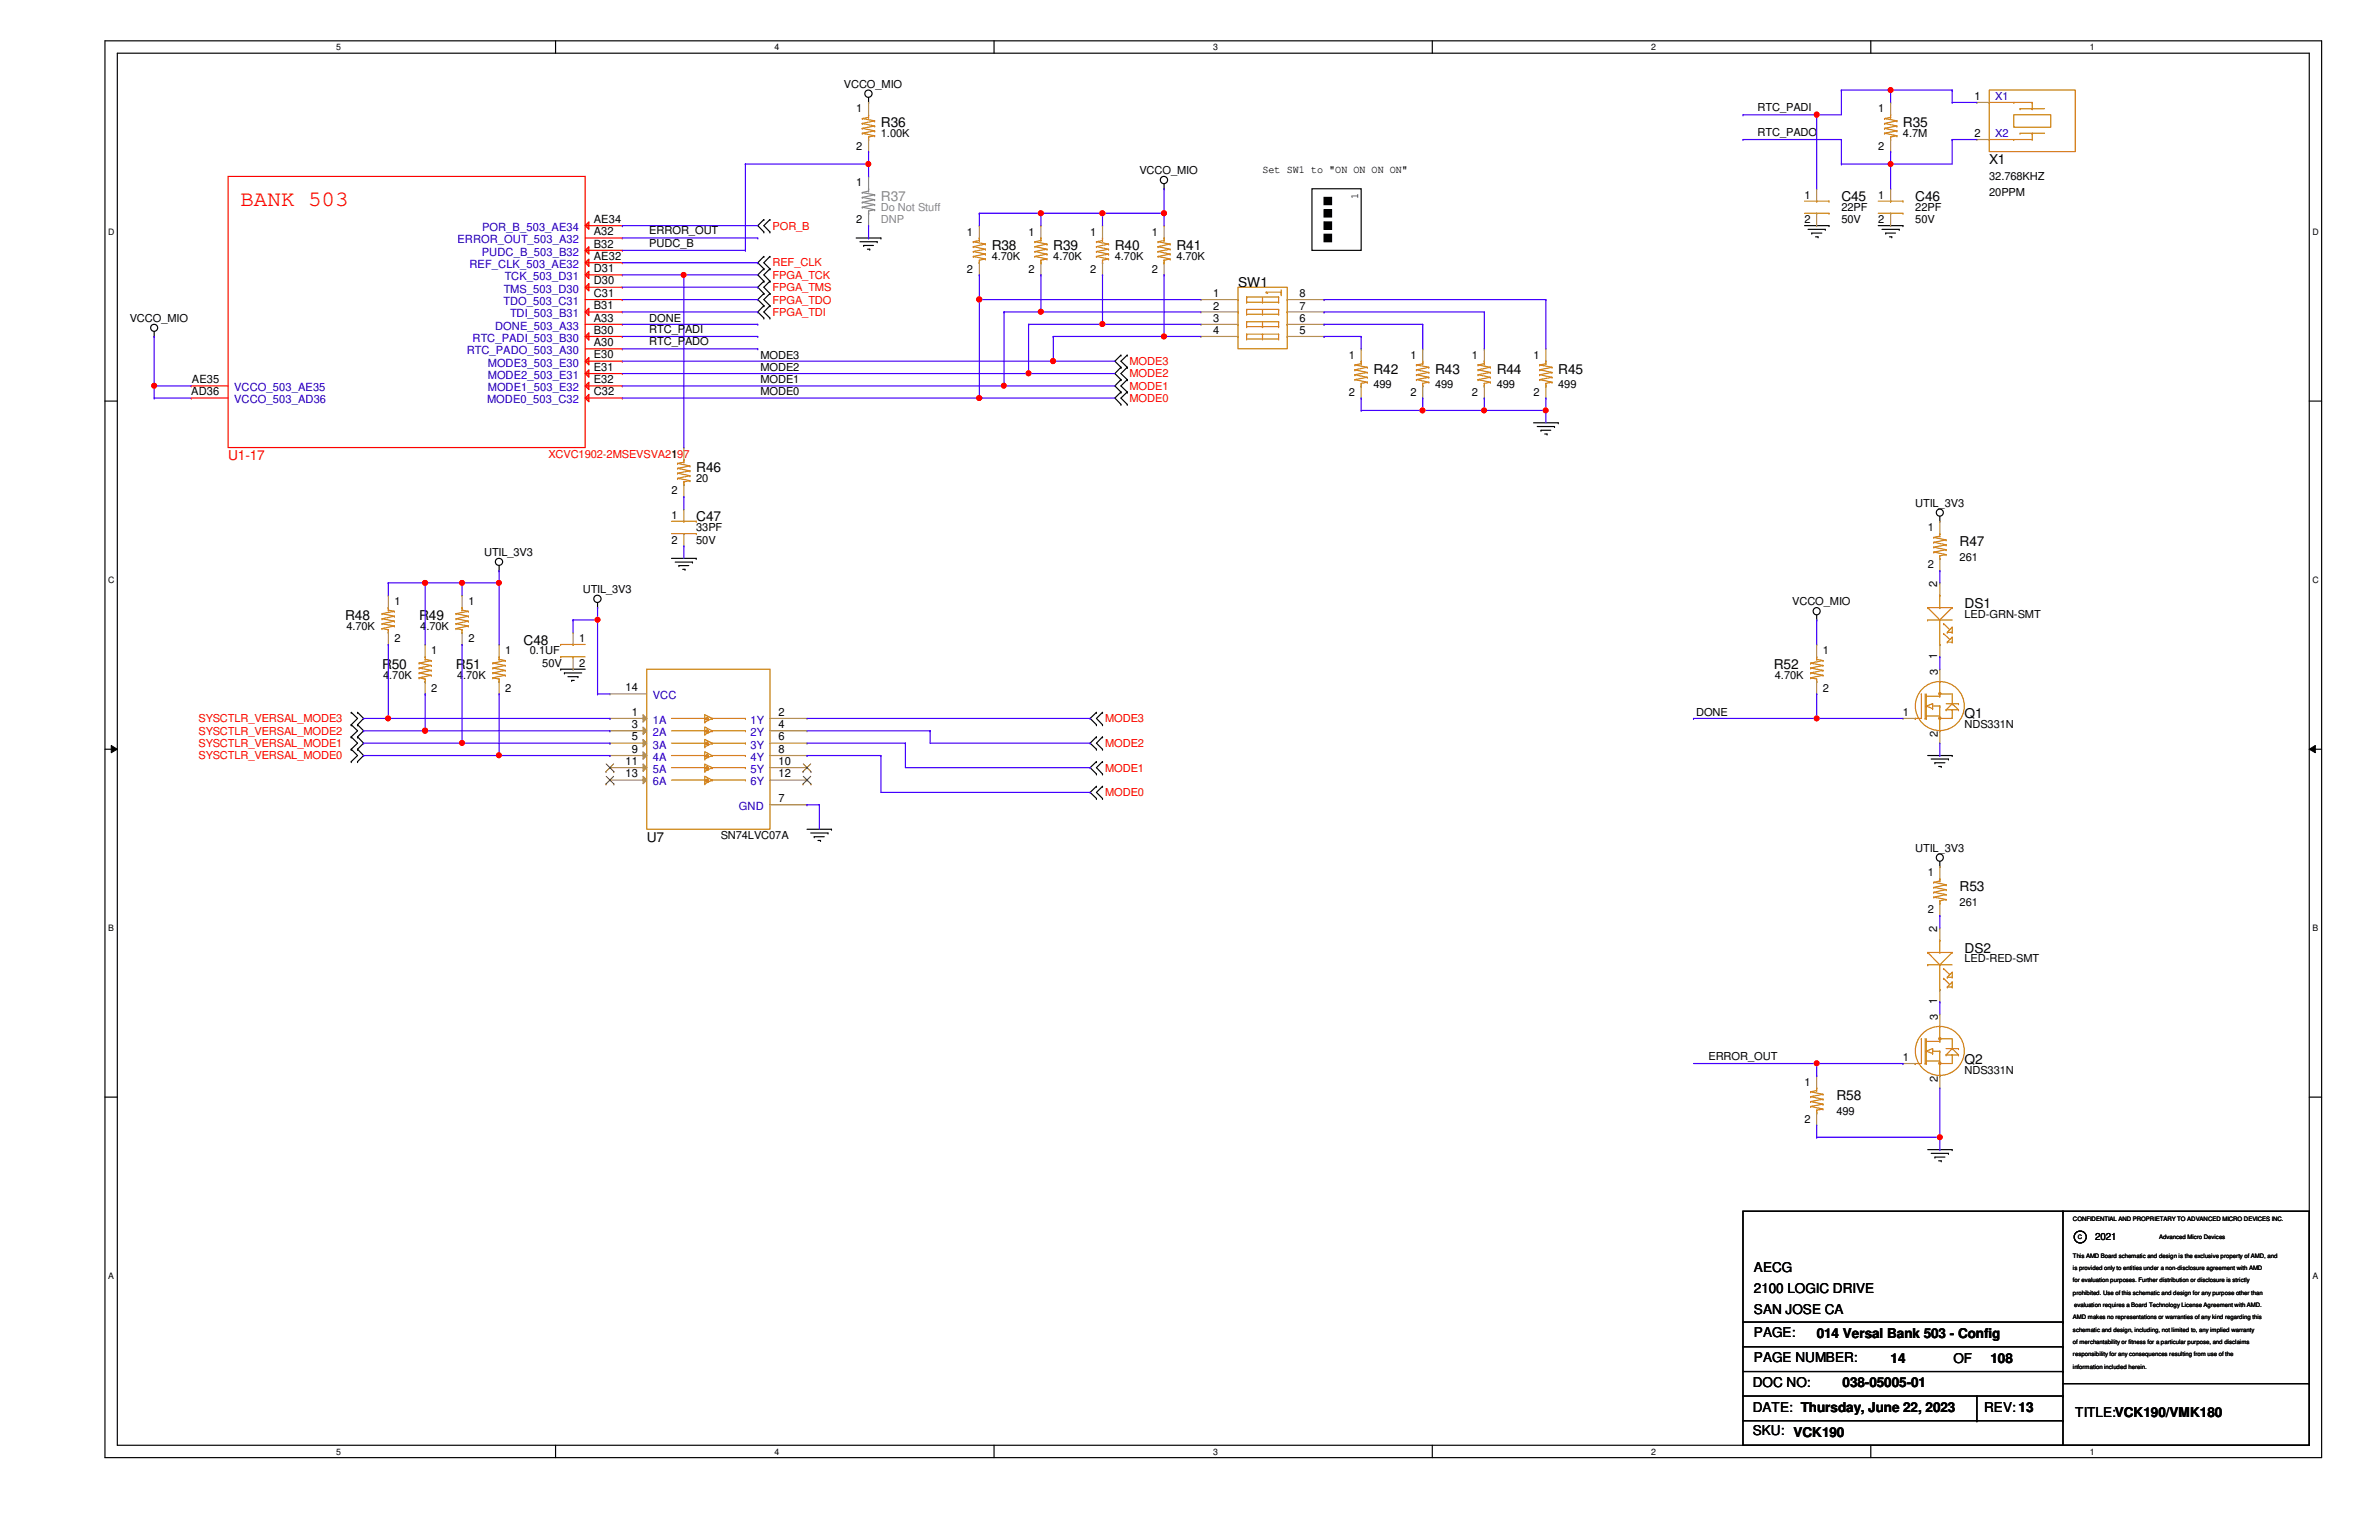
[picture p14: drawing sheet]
<svg xmlns="http://www.w3.org/2000/svg" width="432mm" height="279mm" viewBox="0 0 432 279" stroke-linecap="round" stroke-linejoin="round" font-family="sans-serif">
<defs><g id="words">
<text font-size="4" fill="#f00" x="43.6" y="37.5">BANK 503</text>
<g font-size="2.5">
<text x="159.9" y="23.1">R36</text>
<text x="345.4" y="23.1">R35</text>
<text x="361.1" y="29.8">X1</text>
<text x="334.2" y="36.5">C45</text>
<text x="347.6" y="36.5">C46</text>
<text x="180" y="45.4">R38</text>
<text x="191.2" y="45.4">R39</text>
<text x="202.4" y="45.4">R40</text>
<text x="213.5" y="45.4">R41</text>
<text x="224.7" y="52.1">SW1</text>
<text x="249.3" y="67.8">R42</text>
<text x="260.5" y="67.8">R43</text>
<text x="271.7" y="67.8">R44</text>
<text x="282.8" y="67.8">R45</text>
<text x="126.4" y="85.6">R46</text>
<text x="126.4" y="94.6">C47</text>
<text x="355.7" y="99.1">R47</text>
<text x="62.7" y="112.5">R48</text>
<text x="76.1" y="112.5">R49</text>
<text x="356.6" y="110.2">DS1</text>
<text x="95" y="117">C48</text>
<text x="69.3" y="121.4">R50</text>
<text x="82.8" y="121.4">R51</text>
<text x="321.9" y="121.4">R52</text>
<text x="356.6" y="130.3">Q1</text>
<text x="117.4" y="152.7">U7</text>
<text x="355.7" y="161.7">R53</text>
<text x="356.6" y="172.8">DS2</text>
<text x="356.6" y="193">Q2</text>
<text x="333.3" y="199.6">R58</text>
<text x="318.3" y="230.7">AECG</text>
<text x="318.3" y="234.5">2100 LOGIC DRIVE</text>
<text x="318.3" y="238.3">SAN JOSE CA</text>
<text x="318.3" y="242.6">PAGE:</text>
<text x="329.7" y="242.8">014 Versal Bank 503 - Config</text>
<text x="318.1" y="251.7">DOC NO:</text>
<text x="318.3" y="247.1">PAGE NUMBER:</text>
<text x="334.4" y="251.7">038-05005-01</text>
<text x="343.2" y="247.3">14</text>
<text x="354.5" y="247.3">OF</text>
<text x="361.3" y="247.3">108</text>
<text x="318.1" y="256.2">DATE: Thursday, June 22, 2023</text>
<text x="360.1" y="256.2">REV: 13</text>
<text x="376.7" y="257.1">TITLE:VCK190/VMK180</text>
<text x="318.1" y="260.4">SKU: VCK190</text>
</g>
<text font-size="2.5" fill="#878787" x="159.9" y="36.5">R37</text>
<text font-size="2.5" fill="#f00" x="41.4" y="83.4">U1-17</text>
<g font-size="2">
<text x="153.2" y="16">VCCO_MIO</text>
<text x="155.4" y="20.4">1</text>
<text x="319" y="20.2">RTC_PADI</text>
<text x="340.9" y="20.4">1</text>
<text x="358.4" y="18.1">1</text>
<text x="155.4" y="27.1">2</text>
<text x="159.9" y="24.9">1.00K</text>
<text x="319" y="24.6">RTC_PADO</text>
<text x="340.9" y="27.1">2</text>
<text x="345.4" y="24.9">4.7M</text>
<text x="358.4" y="24.8">2</text>
<text x="155.4" y="33.8">1</text>
<text x="206.8" y="31.6">VCCO_MIO</text>
<text x="229.2" y="31.3">Set SW1 to &quot;ON ON ON ON&quot;</text>
<text x="361.1" y="32.7">32.768KHZ</text>
<text x="361.1" y="35.6">20PPM</text>
<text x="107.8" y="40.4">AE34</text>
<text x="155.4" y="40.5">2</text>
<text x="246.5" y="36" transform="rotate(-90 246.5 36)">1</text>
<text x="327.5" y="36.1">1</text>
<text x="327.5" y="40.5">2</text>
<text x="334.2" y="38.3">22PF</text>
<text x="334.2" y="40.5">50V</text>
<text x="340.9" y="36.1">1</text>
<text x="340.9" y="40.5">2</text>
<text x="347.6" y="38.3">22PF</text>
<text x="347.6" y="40.5">50V</text>
<text x="107.8" y="42.7">A32</text>
<text x="107.8" y="44.9">B32</text>
<text x="107.8" y="47.2">AE32</text>
<text x="117.9" y="42.5">ERROR_OUT</text>
<text x="117.9" y="44.7">PUDC_B</text>
<text x="175.5" y="42.8">1</text>
<text x="180" y="47.2">4.70K</text>
<text x="186.7" y="42.8">1</text>
<text x="191.2" y="47.2">4.70K</text>
<text x="197.9" y="42.8">1</text>
<text x="202.4" y="47.2">4.70K</text>
<text x="209" y="42.8">1</text>
<text x="213.5" y="47.2">4.70K</text>
<text x="107.8" y="49.4">D31</text>
<text x="107.8" y="51.6">D30</text>
<text x="107.8" y="53.8">C31</text>
<text x="175.5" y="49.5">2</text>
<text x="186.7" y="49.5">2</text>
<text x="197.9" y="49.5">2</text>
<text x="209" y="49.5">2</text>
<text x="220.2" y="53.9">1</text>
<text x="235.9" y="53.9">8</text>
<text x="23.5" y="58.4">VCCO_MIO</text>
<text x="107.8" y="56.1">B31</text>
<text x="107.8" y="58.3">A33</text>
<text x="117.9" y="58.4">DONE</text>
<text x="220.2" y="56.2">2</text>
<text x="220.2" y="58.4">3</text>
<text x="235.9" y="58.4">6</text>
<text x="235.9" y="56.2">7</text>
<text x="107.8" y="60.5">B30</text>
<text x="107.8" y="62.8">A30</text>
<text x="107.8" y="65">E30</text>
<text x="117.9" y="60.4">RTC_PADI</text>
<text x="117.9" y="62.6">RTC_PADO</text>
<text x="138" y="65.1">MODE3</text>
<text x="220.2" y="60.7">4</text>
<text x="235.9" y="60.7">5</text>
<text x="244.8" y="65.1">1</text>
<text x="256" y="65.1">1</text>
<text x="267.2" y="65.1">1</text>
<text x="278.3" y="65.1">1</text>
<text x="34.7" y="71.7">AD36</text>
<text x="34.8" y="69.5">AE35</text>
<text x="107.8" y="67.3">E31</text>
<text x="107.8" y="69.5">E32</text>
<text x="107.8" y="71.7">C32</text>
<text x="138" y="71.8">MODE0</text>
<text x="138" y="69.6">MODE1</text>
<text x="138" y="67.3">MODE2</text>
<text x="244.8" y="71.8">2</text>
<text x="249.3" y="70.5">499</text>
<text x="256" y="71.8">2</text>
<text x="260.5" y="70.5">499</text>
<text x="267.2" y="71.8">2</text>
<text x="271.7" y="70.5">499</text>
<text x="278.3" y="71.8">2</text>
<text x="282.8" y="70.5">499</text>
<text x="121.9" y="83">1</text>
<text x="121.9" y="89.7">2</text>
<text x="126.4" y="87.5">20</text>
<text x="121.9" y="94.2">1</text>
<text x="347.6" y="91.9">UTIL_3V3</text>
<text x="87.9" y="100.9">UTIL_3V3</text>
<text x="121.9" y="98.6">2</text>
<text x="126.4" y="96.4">33PF</text>
<text x="126.4" y="98.6">50V</text>
<text x="349.9" y="96.4">1</text>
<text x="355.7" y="101.8">261</text>
<text x="105.8" y="107.6">UTIL_3V3</text>
<text x="349.9" y="103.1">2</text>
<text x="351.6" y="106.4" transform="rotate(-90 351.6 106.4)">2</text>
<text x="71.6" y="109.8">1</text>
<text x="85" y="109.8">1</text>
<text x="325.3" y="109.8">VCCO_MIO</text>
<text x="356.6" y="112.1">LED-GRN-SMT</text>
<text x="62.9" y="114.3">4.70K</text>
<text x="71.6" y="116.5">2</text>
<text x="76.3" y="114.3">4.70K</text>
<text x="78.3" y="118.7">1</text>
<text x="85" y="116.5">2</text>
<text x="91.7" y="118.7">1</text>
<text x="96.2" y="118.7">0.1UF</text>
<text x="105.1" y="116.5">1</text>
<text x="330.9" y="118.7">1</text>
<text x="351.6" y="119.6" transform="rotate(-90 351.6 119.6)">1</text>
<text x="69.6" y="123.2">4.70K</text>
<text x="78.3" y="125.5">2</text>
<text x="83" y="123.2">4.70K</text>
<text x="91.7" y="125.5">2</text>
<text x="98.4" y="121">50V</text>
<text x="105.1" y="121">2</text>
<text x="113.5" y="125.4">14</text>
<text x="322.2" y="123.2">4.70K</text>
<text x="330.9" y="125.5">2</text>
<text x="351.7" y="122.5" transform="rotate(-90 351.7 122.5)">3</text>
<text x="114.7" y="129.8">1</text>
<text x="141.3" y="129.8">2</text>
<text x="307.8" y="129.9">DONE</text>
<text x="345.4" y="129.9">1</text>
<text x="114.7" y="132.1">3</text>
<text x="114.7" y="134.3">5</text>
<text x="114.7" y="136.6">9</text>
<text x="141.3" y="132.1">4</text>
<text x="141.3" y="134.3">6</text>
<text x="141.3" y="136.6">8</text>
<text x="351.7" y="133.7" transform="rotate(-90 351.7 133.7)">2</text>
<text x="356.6" y="132.2">NDS331N</text>
<text x="113.5" y="138.8">11</text>
<text x="113.5" y="141">13</text>
<text x="141.3" y="138.8">10</text>
<text x="141.3" y="141">12</text>
<text x="141.3" y="145.5">7</text>
<text x="130.8" y="152.3">SN74LVC07A</text>
<text x="347.6" y="154.5">UTIL_3V3</text>
<text x="349.9" y="159">1</text>
<text x="349.9" y="165.7">2</text>
<text x="355.7" y="164.4">261</text>
<text x="351.6" y="169" transform="rotate(-90 351.6 169)">2</text>
<text x="356.6" y="174.6">LED-RED-SMT</text>
<text x="351.6" y="182.2" transform="rotate(-90 351.6 182.2)">1</text>
<text x="351.7" y="185.1" transform="rotate(-90 351.7 185.1)">3</text>
<text x="310.1" y="192.3">ERROR_OUT</text>
<text x="327.5" y="197">1</text>
<text x="345.4" y="192.5">1</text>
<text x="351.7" y="196.3" transform="rotate(-90 351.7 196.3)">2</text>
<text x="356.6" y="194.8">NDS331N</text>
<text x="327.5" y="203.7">2</text>
<text x="333.3" y="202.4">499</text>
</g>
<g font-size="2" fill="#00c">
<text x="362.2" y="18.2">X1</text>
<text x="362.2" y="24.9">X2</text>
<text x="87.5" y="41.9">POR_B_503_AE34</text>
<text x="83" y="44.2">ERROR_OUT_503_A32</text>
<text x="87.5" y="46.4">PUDC_B_503_B32</text>
<text x="85.2" y="48.6">REF_CLK_503_AE32</text>
<text x="91.4" y="53.1">TMS_503_D30</text>
<text x="91.6" y="50.8">TCK_503_D31</text>
<text x="89.9" y="59.8">DONE_503_A33</text>
<text x="91.4" y="55.3">TDO_503_C31</text>
<text x="92.6" y="57.6">TDI_503_B31</text>
<text x="84.7" y="64.3">RTC_PADO_503_A30</text>
<text x="85.8" y="62">RTC_PADI_503_B30</text>
<text x="42.5" y="71">VCCO_503_AE35</text>
<text x="88.6" y="66.5">MODE3_503_E30</text>
<text x="88.6" y="68.7">MODE2_503_E31</text>
<text x="88.6" y="71">MODE1_503_E32</text>
<text x="42.5" y="73.2">VCCO_503_AD36</text>
<text x="88.4" y="73.2">MODE0_503_C32</text>
<text x="118.5" y="131.3">1A</text>
<text x="118.5" y="126.9">VCC</text>
<text x="136.2" y="131.3">1Y</text>
<text x="118.5" y="133.6">2A</text>
<text x="118.5" y="135.8">3A</text>
<text x="136.2" y="133.6">2Y</text>
<text x="136.2" y="135.8">3Y</text>
<text x="118.5" y="138">4A</text>
<text x="118.5" y="140.2">5A</text>
<text x="118.5" y="142.5">6A</text>
<text x="136.2" y="138">4Y</text>
<text x="136.2" y="140.2">5Y</text>
<text x="136.2" y="142.5">6Y</text>
<text x="134.1" y="147">GND</text>
</g>
<g font-size="2" fill="#f00">
<text x="140.2" y="41.7">POR_B</text>
<text x="140.2" y="52.8">FPGA_TMS</text>
<text x="140.2" y="50.6">FPGA_TCK</text>
<text x="140.2" y="48.3">REF_CLK</text>
<text x="140.2" y="57.3">FPGA_TDI</text>
<text x="140.2" y="55.1">FPGA_TDO</text>
<text x="205" y="70.7">MODE1</text>
<text x="205" y="68.5">MODE2</text>
<text x="205" y="66.3">MODE3</text>
<text x="205" y="72.9">MODE0</text>
<text x="99.5" y="83">XCVC1902-2MSEVSVA2197</text>
<text x="36" y="131.1">SYSCTLR_VERSAL_MODE3</text>
<text x="200.6" y="131.1">MODE3</text>
<text x="36" y="133.3">SYSCTLR_VERSAL_MODE2</text>
<text x="36" y="135.5">SYSCTLR_VERSAL_MODE1</text>
<text x="36" y="137.8">SYSCTLR_VERSAL_MODE0</text>
<text x="200.6" y="135.5">MODE2</text>
<text x="200.6" y="140">MODE1</text>
<text x="200.6" y="144.5">MODE0</text>
</g>
<g font-size="2" fill="#878787">
<text x="159.9" y="38.3">Do Not Stuff</text>
<text x="159.9" y="40.5">DNP</text>
</g>
<text font-size="1.8" x="380.3" y="225">2021</text>
<g font-size="1.6">
<text x="61" y="9.1">5</text>
<text x="140.6" y="9.1">4</text>
<text x="220.2" y="9.1">3</text>
<text x="299.7" y="9.1">2</text>
<text x="379.3" y="9.1">1</text>
<text x="19.6" y="42.6">D</text>
<text x="419.7" y="42.6">D</text>
<text x="19.6" y="105.7">C</text>
<text x="419.7" y="105.7">C</text>
<text x="19.6" y="168.9">B</text>
<text x="419.7" y="168.9">B</text>
<text x="19.6" y="232">A</text>
<text x="419.7" y="232">A</text>
<text x="61" y="263.9">5</text>
<text x="140.6" y="263.9">4</text>
<text x="220.2" y="263.9">3</text>
<text x="299.7" y="263.9">2</text>
<text x="379.3" y="263.9">1</text>
</g>
<g font-size="1.1">
<text x="376.3" y="221.5">CONFIDENTIAL AND PROPRIETARY TO ADVANCED MICRO DEVICES INC.</text>
<text x="377.1" y="224.8">C</text>
<text x="391.9" y="224.8">Advanced Micro Devices</text>
<text x="376.3" y="232.7">for evaluation purposes. Further distribution or disclosure is strictly</text>
<text x="376.3" y="230.4">is provided only to entities under a non-disclosure agreement with AMD</text>
<text x="376.3" y="228.2">This AMD Board schematic and design is the exclusive property of AMD, and</text>
<text x="376.3" y="234.9">prohibited. Use of this schematic and design for any purpose other than</text>
<text x="376.3" y="239.4">AMD makes no representations or warranties of any kind regarding this</text>
<text x="376.5" y="237.2">evaluation requires a Board Technology License Agreement with AMD.</text>
<text x="376.3" y="241.6">schematic and design, including, not limited to, any implied warranty</text>
<text x="376.3" y="243.8">of merchantability or fitness for a particular purpose, and disclaims</text>
<text x="376.3" y="246.1">responsibility for any consequences resulting from use of the</text>
<text x="376.3" y="248.3">information included herein.</text>
</g>
</g></defs>
<path d="M19.1 7.4h402.3v257.1h-402.3zM21.3 9.7h397.8v252.5h-397.8z" fill="none" stroke="#000" stroke-width=".21"/>
<g fill="#fff">
<path d="M61 7.7h.9v1.7h-.9z"/>
<path d="M61 262.5h.9v1.7h-.9z"/>
</g>
<path d="M100.8 7.4v2.3M100.8 262.2v2.3" fill="none" stroke="#000" stroke-width=".21"/>
<g fill="#fff">
<path d="M140.6 7.7h.9v1.7h-.9z"/>
<path d="M140.6 262.5h.9v1.7h-.9z"/>
</g>
<path d="M180.4 7.4v2.3M180.4 262.2v2.3" fill="none" stroke="#000" stroke-width=".21"/>
<g fill="#fff">
<path d="M220.2 7.7h.9v1.7h-.9z"/>
<path d="M220.2 262.5h.9v1.7h-.9z"/>
</g>
<path d="M260 7.4v2.3M260 262.2v2.3" fill="none" stroke="#000" stroke-width=".21"/>
<g fill="#fff">
<path d="M299.7 7.7h.9v1.7h-.9z"/>
<path d="M299.7 262.5h.9v1.7h-.9z"/>
</g>
<path d="M339.6 7.4v2.3M339.6 262.2v2.3" fill="none" stroke="#000" stroke-width=".21"/>
<g fill="#fff">
<path d="M379.3 7.7h.9v1.7h-.9z"/>
<path d="M379.3 262.5h.9v1.7h-.9z"/>
<path d="M19.6 41.2h1.2v1.8h-1.2z"/>
<path d="M419.7 41.2h1.2v1.8h-1.2z"/>
<path d="M19.6 104.3h1.2v1.8h-1.2z"/>
<path d="M419.7 104.3h1.2v1.8h-1.2z"/>
</g>
<path d="M19.1 72.8h2.2M419.1 72.8h2.3" fill="none" stroke="#000" stroke-width=".21"/>
<g fill="#fff">
<path d="M19.6 167.5h1.1v1.7h-1.1z"/>
<path d="M419.7 167.5h1.1v1.7h-1.1z"/>
</g>
<path d="M19.1 135.9h2.2M419.1 135.9h2.3" fill="none" stroke="#000" stroke-width=".21"/>
<path d="M20.2 135.3l1.1 .6-1.1 .7zM419.1 135.9l1.1-.6v1.3z" fill="#000"/>
<path d="M20.2 135.3l1.1 .6-1.1 .7zM419.1 135.9l1.1-.6v1.3z" fill="none" stroke="#000" stroke-width=".18"/>
<g fill="#fff">
<path d="M19.6 230.6h1.1v1.8h-1.1z"/>
<path d="M419.7 230.6h1.1v1.8h-1.1z"/>
</g>
<g fill="none" stroke="#000" stroke-width=".21">
<path d="M157.6 18.6h.1M157.6 17.7v.9M138.6 39.8h.1M138.6 39.8l-1.1 1.1 1.1 1.2M139.7 39.8h.1M139.7 39.8l-1.1 1.1 1.1 1.2M211.3 34.2h.1M211.3 33.4v.8M238.1 34.2h9v11.2h-9zM240.3 35.8h1.4v1.3h-1.4zM240.3 38.1h1.4v1.3h-1.4zM138.6 55.5h.1"/>
<path d="M138.6 57.7h.1M138.6 53.3h.1M138.6 51h.1M138.6 48.8h.1M138.6 46.5h.1M138.6 42.1h.1M138.6 55.5l-1.1 1.1 1.1 1.1M138.6 53.3l-1.1 1.1 1.1 1.1M138.6 51l-1.1 1.1 1.1 1.2M138.6 48.8l-1.1 1.1 1.1 1.1M138.6 46.5l-1.1 1.2 1.1 1.1M139.7 57.7h.1"/>
<path d="M139.7 55.5h.1M139.7 53.3h.1M139.7 51h.1M139.7 48.8h.1M139.7 46.5h.1M139.7 42.1h.1M139.7 55.5l-1.1 1.1 1.1 1.1M139.7 53.3l-1.1 1.1 1.1 1.1M139.7 51l-1.1 1.1 1.1 1.2M139.7 48.8l-1.1 1.1 1.1 1.1M139.7 46.5l-1.1 1.2 1.1 1.1M155.4 43.2h4.5"/>
<path d="M156.1 43.9h3.1M156.8 44.5h.1M156.8 44.5h1.7M157.4 45.2h.5M157.9 45.2h.1M159.2 43.9h.1M159.9 43.2h.1M240.3 40.3h1.4v1.3h-1.4zM240.3 42.5h1.4v1.4h-1.4zM327.5 40.9h4.5M328.2 41.6h3.1M328.8 42.3h.1"/>
<path d="M328.8 42.3h1.9M329.5 43h.5M330 43h.1M331.3 41.6h.1M332 40.9h.1M340.9 40.9h4.5M341.6 41.6h3.1M342.3 42.3h.1M342.3 42.3h1.7M342.9 43h.5M343.4 43h.1M344.7 41.6h.1"/>
<path d="M345.4 40.9h.1M28 61h.1M28 60.2v.8M203.5 68.9h.1M203.5 71.1h.1M203.5 66.6h.1M203.5 64.4h.1M203.5 73.4h.1M203.5 68.9l-1.1 1.1 1.1 1.1M203.5 66.6l-1.1 1.2 1.1 1.1M203.5 64.4l-1.1 1.1 1.1 1.1M203.5 71.1l-1.1 1.1 1.1 1.2"/>
<path d="M204.6 71.1h.1M204.6 68.9h.1M204.6 66.6h.1M204.6 64.4h.1M204.6 73.4h.1M204.6 68.9l-1.1 1.1 1.1 1.1M204.6 66.6l-1.1 1.2 1.1 1.1M204.6 64.4l-1.1 1.1 1.1 1.1M204.6 71.1l-1.1 1.1 1.1 1.2M278.3 76.7h4.5M279 77.4h3.2M279.7 78.1h.1"/>
<path d="M279.7 78.1h1.8M280.4 78.7h.4M280.8 78.7h.1M282.2 77.4h.1M282.8 76.7h.1M352.1 94.6h.1M352.1 93.7v.9M90.6 103.5h.1M90.6 102.6v.9M108.5 110.2h.1M108.5 109.3v.9M121.9 101.3h4.5"/>
<path d="M122.6 102h3.1M123.2 102.6h.1M123.2 102.6h1.8M123.9 103.3h.4M124.3 103.3h.1M125.7 102h.1M126.4 101.3h.1M329.7 112.5h.1M329.7 111.6v.9M63.8 131.5h.1M63.8 129.2h.1M63.8 133.7h.1"/>
<path d="M63.8 135.9h.1M63.8 138.2h.1M63.8 129.2l1.1 1.1-1.1 1.2M63.8 131.5l1.1 1.1-1.1 1.1M63.8 133.7l1.1 1.1-1.1 1.1M63.8 135.9l1.1 1.2-1.1 1.1M64.9 129.2h.1M64.9 131.5h.1M64.9 133.7h.1M64.9 135.9h.1M64.9 138.2h.1M64.9 129.2l1.1 1.1-1.1 1.2"/>
<path d="M64.9 131.5l1.1 1.1-1.1 1.1M64.9 133.7l1.1 1.1-1.1 1.1M64.9 135.9l1.1 1.2-1.1 1.1M101.8 121.4h.1M101.8 121.4h4.4M102.4 122.1h.1M102.4 122.1h3.2M103.1 122.8h1.8M103.8 123.4h.1M103.8 123.4h.4M104.9 122.8h.1M199 129.2h.1"/>
<path d="M199 131.5h.1M199 133.7h.1M199 135.9h.1M199 138.2h.1M199 129.2l-1.1 1.1 1.1 1.2M199 133.7l-1.1 1.1 1.1 1.1M199 138.2l-1.1 1.1 1.1 1.1M200.1 131.5h.1M200.1 129.2h.1M200.1 135.9h.1M200.1 133.7h.1M200.1 138.2h.1"/>
<path d="M200.1 129.2l-1.1 1.1 1.1 1.2M200.1 133.7l-1.1 1.1 1.1 1.1M200.1 138.2l-1.1 1.1 1.1 1.1M349.9 137.1h4.4M350.5 137.7h3.2M351.2 138.4h.1M351.2 138.4h1.8M351.9 139.1h.4M352.3 139.1h.1M353.7 137.7h.1M354.3 137.1h.1M146.5 150.5h4.4"/>
<path d="M147.2 151.1h3.1M147.8 151.8h.1M147.8 151.8h1.8M148.5 152.5h.4M148.9 152.5h.1M150.3 151.1h.1M150.9 150.5h.1M199 140.4h.1M199 142.7h.1M199 144.9h.1M199 142.7l-1.1 1.1 1.1 1.1M200.1 140.4h.1"/>
<path d="M200.1 144.9h.1M200.1 142.7h.1M200.1 142.7l-1.1 1.1 1.1 1.1M352.1 157.2h.1M352.1 156.3v.9M19.1 199.1h2.2M419.1 199.1h2.3M316.4 219.8h102.7v42.4h-102.7zM349.9 208.6h4.4M350.5 209.3h3.2M351.2 209.9h.1M351.2 209.9h1.8"/>
<path d="M351.9 210.6h.4M352.3 210.6h.1M353.7 209.3h.1M354.3 208.6h.1M374.4 219.8h.1M374.4 219.8v42.4M316.4 239.9h58M374.4 239.9h.1M316.4 244.3h58M316.4 248.8h58M316.4 253.3h58M316.4 257.8h58"/>
<path d="M358.8 257.8h.1M358.8 253.3v4.5M374.4 244.3h.1M374.4 248.8h.1M374.4 253.3h.1M374.4 257.8h.1M374.4 251h44.7M419.1 251h.1"/>
<circle cx="157.6" cy="17" r=".66"/>
<circle cx="211.3" cy="32.7" r=".66"/>
<circle cx="28" cy="59.5" r=".64"/>
<circle cx="352.1" cy="93" r=".64"/>
<circle cx="90.6" cy="101.9" r=".66"/>
<circle cx="108.4" cy="108.6" r=".66"/>
<circle cx="329.7" cy="110.9" r=".65"/>
<circle cx="352.1" cy="155.6" r=".65"/>
<circle cx="377.6" cy="224.4" r="1.09"/>
</g>
<g fill="#000">
<path d="M240.3 35.8h1.4v1.3h-1.4z" fill-rule="evenodd"/>
<path d="M240.3 38.1h1.4v1.3h-1.4z" fill-rule="evenodd"/>
<path d="M240.3 40.3h1.4v1.3h-1.4z" fill-rule="evenodd"/>
<path d="M240.3 42.5h1.4v1.4h-1.4z" fill-rule="evenodd"/>
</g>
<g fill="none" stroke="#cc8006" stroke-width=".21">
<path d="M156.5 24.2h.1M156.5 23.3h.1M156.5 22.4h.1M156.5 21.5h.1M156.5 21.5l2.3 .4M156.5 24.2l2.3 .4M156.5 23.3l2.3 .4M156.5 22.4l2.3 .5M157.6 20.8h.1M157.6 25.3h.1M157.6 24.8h.1M157.6 21.3h.1"/>
<path d="M157.6 20.8v.5M157.6 24.8v.5M157.6 21.3l-1.1 .2M158.8 21.9h.1M158.8 24.6h.1M158.8 23.7h.1M158.8 22.9h.1M158.8 24.6l-1.2 .2M158.8 23.7l-2.3 .5M158.8 22.9l-2.3 .4M158.8 21.9l-2.3 .5M340.9 38.7h4.5"/>
<path d="M340.9 36.5h4.5M343.2 38.7h.1M343.2 36.5h.1M345.4 38.7h.1M345.4 36.5h.1M176.7 46.5h.1M176.7 45.6h.1M176.7 44.7h.1M176.7 43.9h.1M176.7 43.9l2.2 .4M176.7 46.5l2.2 .5M176.7 45.6l2.2 .5"/>
<path d="M176.7 44.7l2.2 .5M177.8 43.2h.1M177.8 47.7h.1M177.8 47.2h.1M177.8 43.6h.1M177.8 43.2v.4M177.8 47.2v.5M177.8 43.6l-1.1 .3M178.9 44.3h.1M178.9 47h.1M178.9 46.1h.1M178.9 45.2h.1"/>
<path d="M178.9 47l-1.1 .2M178.9 46.1l-2.2 .4M178.9 45.2l-2.2 .4M178.9 44.3l-2.2 .4M187.8 46.5h.1M187.8 45.6h.1M187.8 44.7h.1M187.8 43.9h.1M187.8 43.9l2.2 .4M187.8 46.5l2.2 .5M187.8 45.6l2.2 .5M187.8 44.7l2.2 .5"/>
<path d="M188.9 43.2h.1M188.9 47.7h.1M188.9 47.2h.1M188.9 43.6h.1M188.9 43.2v.4M188.9 47.2v.5M188.9 43.6l-1.1 .3M190 44.3h.1M190 47h.1M190 46.1h.1M190 45.2h.1M190 47l-1.1 .2"/>
<path d="M190 46.1l-2.2 .4M190 45.2l-2.2 .4M190 44.3l-2.2 .4M224.7 52.1h8.9v11.2h-8.9zM224.7 58.8h.1M224.7 56.6h.1M224.7 54.4h.1M226.3 57h.1M226.3 58.4h.1M226.3 59.3h.1M226.3 56.1h.1M226.3 53.9h.1"/>
<path d="M226.3 54.8h.1M226.3 57h5.8M226.3 53.9v.9M226.3 56.1v.9M226.3 58.4v.9M226.3 59.3h5.8M226.3 58.4h5.8M226.3 56.1h5.8M226.3 54.8h5.8M226.3 53.9h5.8M229.2 59.3h.1M229.2 57h.1"/>
<path d="M229.2 54.8h.1M229.2 53.9v.9M229.2 56.1v.9M229.2 58.4v.9M229.8 53h.1M229.8 53h2.7M229.8 53l.3 .3M232.1 59.3h.1M232.1 58.4h.1M232.1 57h.1M232.1 56.1h.1M232.1 54.8h.1"/>
<path d="M232.1 53.9h.1M232.1 53.9v.9M232.1 56.1v.9M232.1 58.4v.9M232.5 53.5h.1M232.5 53h.1M232.5 52.6v.9M233.6 54.4h.1M233.6 56.6h.1M233.6 58.8h.1M224.7 61h.1M226.3 60.6h.1"/>
<path d="M226.3 61.5h.1M226.3 60.6v.9M226.3 60.6h5.8M226.3 61.5h5.8M229.2 61.5h.1M229.2 60.6v.9M232.1 61.5h.1M232.1 60.6h.1M232.1 60.6v.9M233.6 61h.1M257.1 68.9h.1M257.1 68h.1"/>
<path d="M257.1 67.1h.1M257.1 66.2h.1M257.1 66.2l2.2 .4M257.1 68.9l2.2 .4M257.1 68l2.2 .5M257.1 67.1l2.2 .5M258.2 65.5h.1M258.2 70h.1M258.2 69.6h.1M258.2 66h.1M258.2 65.5v.5M258.2 69.6v.4"/>
<path d="M258.2 66l-1.1 .2M259.3 66.6h.1M259.3 69.3h.1M259.3 68.5h.1M259.3 67.6h.1M259.3 69.3l-1.1 .3M259.3 68.5l-2.2 .4M259.3 67.6l-2.2 .4M259.3 66.6l-2.2 .5M268.3 68.9h.1M268.3 68h.1M268.3 67.1h.1"/>
<path d="M268.3 66.2h.1M268.3 66.2l2.2 .4M268.3 68.9l2.2 .4M268.3 68l2.2 .5M268.3 67.1l2.2 .5M269.4 65.5h.1M269.4 70h.1M269.4 69.6h.1M269.4 66h.1M269.4 65.5v.5M269.4 69.6v.4M269.4 66l-1.1 .2"/>
<path d="M270.5 66.6h.1M270.5 69.3h.1M270.5 68.5h.1M270.5 67.6h.1M270.5 69.3l-1.1 .3M270.5 68.5l-2.2 .4M270.5 67.6l-2.2 .4M270.5 66.6l-2.2 .5M121.9 96.8h4.5M121.9 94.6h4.5M124.1 96.8h.1M124.1 94.6h.1"/>
<path d="M126.4 96.8h.1M126.4 94.6h.1M101.8 119.2h.1M101.8 116.9h.1M101.8 119.2h4.4M101.8 116.9h4.4M104 119.2h.1M104 116.9h.1M347.6 130.3h.1M348.7 125.9h.1M348.7 125.9v4.4h-1.1M349.4 130.3h.1"/>
<path d="M349.4 125.9v4.4M349.6 129.9h.1M349.6 126.3h.1M349.6 130.3h.1M349.6 128.1h.1M349.6 129.9h2.5M349.6 126.3h2.5M349.6 125.9v4.4M349.6 128.1l1.2 .5M350.8 128.6h.1M350.8 127.7h.1M350.8 128.1h1.3"/>
<path d="M350.8 127.7v.9M350.8 127.7l-1.2 .4M351.9 130.2h.3v.2h-.3zM351.9 125.7h.3v.3h-.3zM352.1 132.6h.1M352.1 123.7h.1M352.1 130.3h.1M352.1 125.9h.1M352.1 126.3h.1M352.1 128.1h.1M352.1 125.9h2.2v1.8M352.1 123.7v2.6"/>
<path d="M352.1 128.1v4.5M353.2 128.8h.1M353.2 127.7h2.3M353.2 128.8h2.3M354.3 127.7h.1M354.3 128.8h.1M354.3 128.8v1.5h-2.2M354.3 127.7l1.2 1.1M354.3 127.7l-1.1 1.1M355.5 127.7h.1M355.5 128.8h.1"/>
<circle cx="352.1" cy="128.1" r="4.4"/>
</g>
<g fill="none" stroke="#a84" stroke-width=".21">
<path d="M157.6 18.6h.1M157.6 18.6v2.2M157.6 27.5h.1M157.6 25.3v2.2M343.2 34.2h.1M343.2 34.2v2.3M343.2 38.7v2.2M177.8 40.9h.1M177.8 49.9h.1M177.8 40.9v2.3M177.8 47.7v2.2M188.9 40.9h.1"/>
<path d="M188.9 49.9h.1M188.9 40.9v2.3M188.9 47.7v2.2M218 54.4h.1M218 56.6h.1M218 58.8h.1M218 54.4h6.7M218 56.6h6.7M218 58.8h6.7M233.6 54.4h6.7M233.6 56.6h6.7M233.6 58.8h6.7"/>
<path d="M240.3 58.8h.1M240.3 56.6h.1M240.3 54.4h.1M343.2 40.9h.1M218 61h.1M218 61h6.7M233.6 61h6.7M240.3 61h.1M258.2 63.3h.1M258.2 72.2h.1M258.2 63.3v2.2M258.2 70v2.2"/>
<path d="M269.4 63.3h.1M269.4 72.2h.1M269.4 63.3v2.2M269.4 70v2.2M124.1 92.4h.1M124.1 99.1h.1M124.1 92.4v2.2M124.1 96.8v2.3M104 114.7h.1M104 114.7v2.2M104 119.2v2.2M104 121.4h.1"/>
<path d="M345.4 130.3h.1M345.4 130.3h2.2M352.1 134.8h.1M352.1 121.4h.1M352.1 121.4v2.3M352.1 132.6v2.2"/>
</g>
<g fill="none" stroke="#878787" stroke-width=".21">
<path d="M156.5 37.6h.1M156.5 36.7h.1M156.5 35.8h.1M156.5 34.9h.1M156.5 34.9l2.3 .4M156.5 37.6l2.3 .5M156.5 36.7l2.3 .4M156.5 35.8l2.3 .4M157.6 34.2h.1M157.6 38.7h.1M157.6 38.3h.1M157.6 34.7h.1"/>
<path d="M157.6 32h.1M157.6 32v2.7M157.6 38.3v2.6M157.6 34.7l-1.1 .2M158.8 35.3h.1M158.8 38.1h.1M158.8 37.1h.1M158.8 36.2h.1M158.8 38.1l-1.2 .2M158.8 37.1l-2.3 .5M158.8 36.2l-2.3 .5M158.8 35.3l-2.3 .5"/>
<path d="M157.6 40.9h.1"/>
</g>
<path d="M41.4 32h64.8v49.2h-64.8zM34.7 70h.1M34.7 72.2h.1M34.7 70h6.7M34.7 72.2h6.7" fill="none" stroke="#f00" stroke-width=".21"/>
<path d="M106.9 40.3v1.3l-.7-.7z" fill="#a84"/>
<path d="M106.2 40.9h6.7M106.2 43.2h6.7M106.9 40.3v1.3l-.7-.7zM112.9 40.9h.1M112.9 43.2h.1" fill="none" stroke="#f00" stroke-width=".21"/>
<path d="M106.2 45.4l.7-.7v1.4z" fill="#a84"/>
<path d="M106.2 45.4l.7-.7v1.4zM106.2 45.4h6.7M112.9 45.4h.1" fill="none" stroke="#f00" stroke-width=".21"/>
<path d="M106.2 47.7l.7-.7v1.3z" fill="#a84"/>
<path d="M106.2 47.7l.7-.7v1.3zM106.2 47.7h6.7M112.9 47.7h.1" fill="none" stroke="#f00" stroke-width=".21"/>
<path d="M106.2 49.9l.7-.7v1.3z" fill="#a84"/>
<path d="M106.2 49.9l.7-.7v1.3zM106.2 49.9h6.7M112.9 49.9h.1" fill="none" stroke="#f00" stroke-width=".21"/>
<path d="M106.2 52.1l.7-.7v1.4z" fill="#a84"/>
<path d="M106.2 52.1l.7-.7v1.4zM106.2 52.1h6.7M106.2 54.4h6.7M112.9 52.1h.1M112.9 54.4h.1" fill="none" stroke="#f00" stroke-width=".21"/>
<path d="M106.9 55.9v1.4l-.7-.7z" fill="#a84"/>
<path d="M106.2 56.6h6.7M106.2 58.8h6.7M106.9 55.9v1.4l-.7-.7zM112.9 56.6h.1M112.9 58.8h.1" fill="none" stroke="#f00" stroke-width=".21"/>
<path d="M106.9 60.4v1.3l-.7-.7z" fill="#a84"/>
<path d="M106.2 61h6.7M106.2 63.3h6.7M106.9 60.4v1.3l-.7-.7zM112.9 61h.1M112.9 63.3h.1" fill="none" stroke="#f00" stroke-width=".21"/>
<path d="M106.2 65.5l.7-.6v1.3z" fill="#a84"/>
<path d="M106.2 65.5l.7-.6v1.3zM106.2 65.5h6.7M112.9 65.5h.1" fill="none" stroke="#f00" stroke-width=".21"/>
<path d="M106.2 67.8l.7-.7v1.4z" fill="#a84"/>
<path d="M106.2 67.8l.7-.7v1.4zM106.2 67.8h6.7M112.9 67.8h.1" fill="none" stroke="#f00" stroke-width=".21"/>
<path d="M106.9 69.3v1.4l-.7-.7z" fill="#a84"/>
<path d="M106.2 70h6.7M106.9 69.3v1.4l-.7-.7zM112.9 70h.1" fill="none" stroke="#f00" stroke-width=".21"/>
<path d="M106.2 72.2l.7-.7v1.4z" fill="#a84"/>
<path d="M106.2 72.2l.7-.7v1.4zM106.2 72.2h6.7M112.9 72.2h.1" fill="none" stroke="#f00" stroke-width=".21"/>
<g fill="none" stroke="#cc8006" stroke-width=".21">
<path d="M361.1 16.3h15.6v11.2h-15.6zM361.1 18.6h.1M361.1 18.6h7.8M365.5 18.6h.1M366.6 19.7h.1M366.6 19.7h4.5M368.9 19.7h.1M368.9 18.6h.1M368.9 18.6v1.1M342.1 24.2h.1M342.1 23.3h.1M342.1 22.4h.1"/>
<path d="M342.1 21.5h.1M342.1 21.5l2.2 .4M342.1 24.2l2.2 .4M342.1 23.3l2.2 .4M342.1 22.4l2.2 .5M343.2 20.8h.1M343.2 25.3h.1M343.2 24.8h.1M343.2 21.3h.1M343.2 20.8v.5M343.2 24.8v.5M343.2 21.3l-1.1 .2"/>
<path d="M344.3 21.9h.1M344.3 24.6h.1M344.3 23.7h.1M344.3 22.9h.1M344.3 24.6l-1.1 .2M344.3 23.7l-2.2 .5M344.3 22.9l-2.2 .4M344.3 21.9l-2.2 .5M361.1 25.3h.1M361.1 25.3h7.8M365.5 20.8h6.7v2.3h-6.7zM365.5 25.3h.1"/>
<path d="M366.6 24.2h.1M366.6 24.2h4.5M368.9 24.2h.1M368.9 25.3h.1M368.9 24.2v1.1M199 46.5h.1M199 45.6h.1M199 44.7h.1M199 43.9h.1M199 43.9l2.2 .4M199 46.5l2.2 .5M199 45.6l2.2 .5"/>
<path d="M199 44.7l2.2 .5M200.1 43.2h.1M200.1 47.7h.1M200.1 47.2h.1M200.1 43.6h.1M200.1 43.2v.4M200.1 47.2v.5M200.1 43.6l-1.1 .3M201.2 44.3h.1M201.2 47h.1M201.2 46.1h.1M201.2 45.2h.1"/>
<path d="M201.2 47l-1.1 .2M201.2 46.1l-2.2 .4M201.2 45.2l-2.2 .4M201.2 44.3l-2.2 .4M210.2 46.5h.1M210.2 45.6h.1M210.2 44.7h.1M210.2 43.9h.1M210.2 43.9l2.2 .4M210.2 46.5l2.2 .5M210.2 45.6l2.2 .5M210.2 44.7l2.2 .5"/>
<path d="M211.3 43.2h.1M211.3 47.7h.1M211.3 47.2h.1M211.3 43.6h.1M211.3 43.2v.4M211.3 47.2v.5M211.3 43.6l-1.1 .3M212.4 44.3h.1M212.4 47h.1M212.4 46.1h.1M212.4 45.2h.1M212.4 47l-1.1 .2"/>
<path d="M212.4 46.1l-2.2 .4M212.4 45.2l-2.2 .4M212.4 44.3l-2.2 .4M279.4 68.9h.1M279.4 68h.1M279.4 67.1h.1M279.4 66.2h.1M279.4 66.2l2.3 .4M279.4 68.9l2.3 .4M279.4 68l2.3 .5M279.4 67.1l2.3 .5M280.6 65.5h.1"/>
<path d="M280.6 70h.1M280.6 69.6h.1M280.6 66h.1M280.6 65.5v.5M280.6 69.6v.4M280.6 66l-1.2 .2M281.7 66.6h.1M281.7 69.3h.1M281.7 68.5h.1M281.7 67.6h.1M281.7 69.3l-1.1 .3M281.7 68.5l-2.3 .4"/>
<path d="M281.7 67.6l-2.3 .4M281.7 66.6l-2.3 .5M69.3 111.3h.1M69.3 114h.1M69.3 113.2h.1M69.3 112.3h.1M69.3 114l1.2 .3M69.3 113.2l2.3 .4M69.3 112.3l2.3 .4M69.3 111.3l2.3 .5M70.5 110.2h.1M70.5 114.7h.1"/>
<path d="M70.5 114.3h.1M70.5 110.7h.1M70.5 110.2v.5M70.5 114.3v.4M70.5 110.7l1.1 .2M71.6 113.6h.1M71.6 112.7h.1M71.6 111.8h.1M71.6 110.9h.1M71.6 110.9l-2.3 .4M71.6 113.6l-2.3 .4M71.6 112.7l-2.3 .5"/>
<path d="M71.6 111.8l-2.3 .5M77.2 119.2h.1M77.2 119.6h.1M77.2 119.2v.4M77.2 119.6l1.1 .2M78.3 119.8h.1M78.3 119.8l-2.2 .5M82.8 111.3h.1M82.8 114h.1M82.8 113.2h.1M82.8 112.3h.1M82.8 114l1.1 .3"/>
<path d="M82.8 113.2l2.2 .4M82.8 112.3l2.2 .4M82.8 111.3l2.2 .5M83.9 110.2h.1M83.9 114.7h.1M83.9 114.3h.1M83.9 110.7h.1M83.9 110.2v.5M83.9 114.3v.4M83.9 110.7l1.1 .2M85 113.6h.1M85 112.7h.1"/>
<path d="M85 111.8h.1M85 110.9h.1M85 110.9l-2.2 .4M85 113.6l-2.2 .4M85 112.7l-2.2 .5M85 111.8l-2.2 .5M90.6 119.2h.1M90.6 119.6h.1M90.6 119.2v.4M90.6 119.6l1.1 .2M91.7 119.8h.1M91.7 119.8l-2.2 .5"/>
<path d="M329.7 119.2h.1M329.7 119.6h.1M329.7 119.2v.4M329.7 119.6l1.2 .2M330.9 119.8h.1M330.9 119.8l-2.3 .5M76.1 120.3h.1M76.1 123h.1M76.1 122.1h.1M76.1 121.2h.1M76.1 123l1.1 .2M76.1 122.1l2.2 .4"/>
<path d="M76.1 121.2l2.2 .4M76.1 120.3l2.2 .4M77.2 123.7h.1M77.2 123.2h.1M77.2 123.2v.5M78.3 122.5h.1M78.3 121.6h.1M78.3 120.7h.1M78.3 122.5l-2.2 .5M78.3 121.6l-2.2 .5M78.3 120.7l-2.2 .5M89.5 120.3h.1"/>
<path d="M89.5 123h.1M89.5 122.1h.1M89.5 121.2h.1M89.5 123l1.1 .2M89.5 122.1l2.2 .4M89.5 121.2l2.2 .4M89.5 120.3l2.2 .4M90.6 123.7h.1M90.6 123.2h.1M90.6 123.2v.5M91.7 122.5h.1M91.7 121.6h.1"/>
<path d="M91.7 120.7h.1M91.7 122.5l-2.2 .5M91.7 121.6l-2.2 .5M91.7 120.7l-2.2 .5M117.4 121.4h22.3v29.1h-22.3zM121.9 130.3h6M121.9 132.6h6M121.9 134.8h6M121.9 137.1h6M121.9 139.3h6M127.9 131h.1M127.9 133.3h.1"/>
<path d="M127.9 135.5h.1M127.9 137.7h.1M127.9 140h.1M127.9 139.3h.1M127.9 134.8h.1M127.9 137.1h.1M127.9 132.6h.1M127.9 130.3h.1M128.1 130.3h.1M128.1 132.6h.1M128.1 137.1h.1M128.1 134.8h.1"/>
<path d="M128.1 139.3h.1M128.1 130.3l.3-.2 .2 .2M128.1 130.3l.3 .3M128.1 130.6h.5M128.1 132.6l.3-.2 .2 .2M128.1 132.8h.5M128.1 132.6l.3 .2M128.1 134.8l.3-.2 .2 .2M128.1 137.1l.3 .2M128.1 137.1l.3-.3 .2 .3M128.1 137.3h.5M128.1 135h.5"/>
<path d="M128.1 134.8l.3 .2M128.1 139.5h.5M128.1 139.3l.3 .2M128.1 139.3l.3-.2 .2 .2M128.4 130.6h.1M128.4 132.8h.1M128.4 137.3h.1M128.4 135h.1M128.4 139.5h.1M128.6 130.3h.1M128.6 130.6h.1M128.6 132.6h.1"/>
<path d="M128.6 132.8h.1M128.6 134.8h.1M128.6 137.3h.1M128.6 135h.1M128.6 137.1h.1M128.6 139.5h.1M128.6 139.3h.1M128.6 130.3l-.2 .3M128.6 132.6l-.2 .2M128.6 137.1l-.2 .2M128.6 134.8l-.2 .2M128.6 139.3l-.2 .2"/>
<path d="M129.2 130.3h.1M129.2 132.6h.1M129.2 134.8h.1M129.2 137.1h.1M129.2 139.3h.1M129.2 130.3l-1.3-.6v1.3M129.2 132.6l-1.3-.7v1.4M129.2 134.8l-1.3-.6v1.3M129.2 137.1l-1.3-.7v1.3M129.2 139.3l-1.3-.7v1.4M129.2 130.3l-1.3 .7M129.2 132.6l-1.3 .7"/>
<path d="M129.2 134.8l-1.3 .7M129.2 137.1l-1.3 .6M129.2 139.3l-1.3 .7M129.2 130.3h6.1M129.2 132.6h6.1M129.2 134.8h6.1M129.2 137.1h6.1M129.2 139.3h6.1M135.3 130.3h.1M135.3 132.6h.1M135.3 134.8h.1M135.3 137.1h.1"/>
<path d="M135.3 139.3h.1M328.6 120.3h.1M328.6 123h.1M328.6 122.1h.1M328.6 121.2h.1M328.6 123l1.1 .2M328.6 122.1l2.3 .4M328.6 121.2l2.3 .4M328.6 120.3l2.3 .4M329.7 123.7h.1M329.7 123.2h.1M329.7 123.2v.5"/>
<path d="M330.9 122.5h.1M330.9 121.6h.1M330.9 120.7h.1M330.9 122.5l-2.3 .5M330.9 121.6l-2.3 .5M330.9 120.7l-2.3 .5M121.9 141.5h6M127.9 142.2h.1M127.9 141.5h.1M128.1 141.5h.1M128.1 141.5l.3 .2M128.1 141.7h.5"/>
<path d="M128.1 141.5l.3-.2 .2 .2M128.4 141.7h.1M128.6 141.7h.1M128.6 141.5h.1M128.6 141.5l-.2 .2M129.2 141.5h.1M129.2 141.5l-1.3-.7v1.4M129.2 141.5l-1.3 .7M129.2 141.5h6.1M135.3 141.5h.1M352.1 159.4h.1M352.1 159.9h.1"/>
<path d="M352.1 159.4v.5M352.1 159.9l-1.1 .2M351 162.8h.1M351 161.9h.1M351 161h.1M351 160.1h.1M351 160.1l2.2 .4M351 162.8l2.2 .4M351 161.9l2.2 .4M351 161l2.2 .4M352.1 163.9h.1M352.1 163.4h.1"/>
<path d="M352.1 163.4v.5M353.2 160.5h.1M353.2 163.2h.1M353.2 162.3h.1M353.2 161.4h.1M353.2 163.2l-1.1 .2M353.2 162.3l-2.2 .5M353.2 161.4l-2.2 .5M353.2 160.5l-2.2 .5M328.6 199.9h.1M328.6 199h.1M328.6 198.1h.1"/>
<path d="M328.6 198.1l2.3 .4M328.6 199.9l2.3 .4M328.6 199l2.3 .4M329.7 197.4h.1M329.7 197.9h.1M329.7 197.4v.5M329.7 197.9l-1.1 .2M330.9 198.5h.1M330.9 199.4h.1M330.9 199.4l-2.3 .5M330.9 198.5l-2.3 .5M347.6 193h.1"/>
<path d="M348.7 188.5h.1M348.7 188.5v4.5h-1.1M349.4 193h.1M349.4 188.5v4.5M349.6 192.5h.1M349.6 188.9h.1M349.6 193h.1M349.6 190.7h.1M349.6 192.5h2.5M349.6 188.9h2.5M349.6 188.5v4.5M349.6 190.7l1.2 .4"/>
<path d="M350.8 191.1h.1M350.8 190.2h.1M350.8 190.7h1.3M350.8 190.2v.9M350.8 190.2l-1.2 .5M351.9 192.8h.3v.3h-.3zM351.9 188.3h.3v.3h-.3zM352.1 195.2h.1M352.1 186.2h.1M352.1 193h.1M352.1 188.5h.1M352.1 188.9h.1"/>
<path d="M352.1 190.7h.1M352.1 188.5h2.2v1.7M352.1 186.2v2.7M352.1 190.7v4.5M353.2 191.4h.1M353.2 190.2h2.3M353.2 191.4h2.3M354.3 190.2h.1M354.3 191.4h.1M354.3 191.4v1.6h-2.2M354.3 190.2l1.2 1.2M354.3 190.2l-1.1 1.2"/>
<path d="M355.5 190.2h.1M355.5 191.4h.1M328.6 200.7h.1M328.6 200.7l2.3 .5M329.7 201.9h.1M329.7 201.4h.1M329.7 201.4v.5M330.9 201.2h.1M330.9 200.3h.1M330.9 201.2l-1.2 .2M330.9 200.3l-2.3 .4"/>
<circle cx="352.1" cy="190.7" r="4.4"/>
</g>
<g fill="none" stroke="#a84" stroke-width=".21">
<path d="M343.2 18.6h.1M343.2 18.6v2.2M358.8 18.6h.1M358.8 18.6h2.3M343.2 27.5h.1M343.2 25.3v2.2M358.8 25.3h.1M358.8 25.3h2.3M200.1 40.9h.1M200.1 49.9h.1M200.1 40.9v2.3M200.1 47.7v2.2"/>
<path d="M211.3 40.9h.1M211.3 49.9h.1M211.3 40.9v2.3M211.3 47.7v2.2M280.6 63.3h.1M280.6 72.2h.1M280.6 63.3v2.2M280.6 70v2.2M70.5 108h.1M70.5 116.9h.1M70.5 108v2.2M70.5 114.7v2.2"/>
<path d="M77.2 116.9h.1M77.2 116.9v2.3M83.9 108h.1M83.9 116.9h.1M83.9 108v2.2M83.9 114.7v2.2M90.6 116.9h.1M90.6 116.9v2.3M329.7 116.9h.1M329.7 116.9v2.3M77.2 125.9h.1M77.2 123.7v2.2"/>
<path d="M90.6 125.9h.1M90.6 123.7v2.2M329.7 125.9h.1M329.7 123.7v2.2M352.1 157.2h.1M352.1 157.2v2.2M352.1 166.1h.1M352.1 163.9v2.2M329.7 195.2h.1M329.7 195.2v2.2M345.4 193h.1M345.4 193h2.2"/>
<path d="M352.1 197.4h.1M352.1 184h.1M352.1 184v2.2M352.1 195.2v2.2M329.7 204.1h.1M329.7 201.9v2.2"/>
</g>
<path d="M116.7 129.7l.7 .6-.7 .7z" fill="#a84"/>
<path d="M110.7 130.3h.1M110.7 130.3h6.7M116.7 129.7l.7 .6-.7 .7z" fill="none" stroke="#a84" stroke-width=".21"/>
<path d="M116.7 131.9l.7 .7-.7 .7z" fill="#a84"/>
<path d="M110.7 132.6h.1M110.7 132.6h6.7M116.7 131.9l.7 .7-.7 .7z" fill="none" stroke="#a84" stroke-width=".21"/>
<path d="M116.7 134.2l.7 .6-.7 .7z" fill="#a84"/>
<path d="M110.7 134.8h.1M110.7 134.8h6.7M116.7 134.2l.7 .6-.7 .7z" fill="none" stroke="#a84" stroke-width=".21"/>
<path d="M116.7 136.4l.7 .7-.7 .7z" fill="#a84"/>
<path d="M110.7 137.1h.1M110.7 137.1h6.7M116.7 136.4l.7 .7-.7 .7z" fill="none" stroke="#a84" stroke-width=".21"/>
<path d="M116.7 138.6l.7 .7-.7 .7z" fill="#a84"/>
<path d="M110.7 139.3h.1M110.7 139.3h6.7M116.7 138.6l.7 .7-.7 .7z" fill="none" stroke="#a84" stroke-width=".21"/>
<path d="M110 140h.1M110 138.6l1.4 1.4M111.4 138.6l-1.4 1.4M111.4 140h.1" fill="none" stroke="#804000" stroke-width=".18"/>
<path d="M116.7 140.8l.7 .7-.7 .7z" fill="#a84"/>
<g fill="none" stroke="#a84" stroke-width=".21">
<path d="M329.7 34.2h.1M329.7 34.2v2.3M329.7 38.7v2.2M329.7 40.9h.1M247.1 63.3h.1M247.1 72.2h.1M247.1 63.3v2.2M247.1 70v2.2M124.1 81.2h.1M124.1 90.1h.1M124.1 81.2v2.2M124.1 87.9v2.2"/>
<path d="M352.1 94.6h.1M352.1 94.6v2.2M352.1 103.5h.1M352.1 119.2h.1M352.1 105.7h.1M352.1 101.3v2.2M352.1 105.7v2.3M352.1 116.9v2.3M110.7 125.9h.1M110.7 125.9h6.7M139.7 130.3h6.8M139.7 132.6h6.8"/>
<path d="M139.7 134.8h6.8M139.7 137.1h6.8M139.7 139.3h6.8M146.5 130.3h.1M146.5 132.6h.1M146.5 134.8h.1M146.5 137.1h.1M146.5 139.3h.1M110.7 141.5h.1M110.7 141.5h6.7M116.7 140.8l.7 .7-.7 .7zM139.7 141.5h6.8"/>
<path d="M139.7 146h6.8M146.5 146h.1M146.5 141.5h.1M352.1 168.4h.1M352.1 168.4v2.2M352.1 179.5v2.3M352.1 181.8h.1"/>
</g>
<path d="M145.8 140h.1M145.8 138.6l1.4 1.4M147.2 138.6l-1.4 1.4M147.2 140h.1M110 142.2h.1M110 140.8l1.4 1.4M111.4 140.8l-1.4 1.4M111.4 142.2h.1M145.8 142.2h.1M145.8 140.8l1.4 1.4M147.2 140.8l-1.4 1.4M147.2 142.2h.1" fill="none" stroke="#804000" stroke-width=".18"/>
<g fill="none" stroke="#cc8006" stroke-width=".21">
<path d="M327.5 38.7h4.5M327.5 36.5h4.5M329.7 38.7h.1M329.7 36.5h.1M332 38.7h.1M332 36.5h.1M245.9 68.9h.1M245.9 68h.1M245.9 67.1h.1M245.9 66.2h.1M245.9 66.2l2.3 .4M245.9 68.9l2.3 .4"/>
<path d="M245.9 68l2.3 .5M245.9 67.1l2.3 .5M247.1 65.5h.1M247.1 70h.1M247.1 69.6h.1M247.1 66h.1M247.1 65.5v.5M247.1 69.6v.4M247.1 66l-1.2 .2M248.2 66.6h.1M248.2 69.3h.1M248.2 68.5h.1"/>
<path d="M248.2 67.6h.1M248.2 69.3l-1.1 .3M248.2 68.5l-2.3 .4M248.2 67.6l-2.3 .4M248.2 66.6l-2.3 .5M123 86.8h.1M123 85.9h.1M123 85h.1M123 84.1h.1M123 84.1l2.2 .4M123 86.8l2.2 .4M123 85.9l2.2 .4"/>
<path d="M123 85l2.2 .4M124.1 83.4h.1M124.1 87.9h.1M124.1 87.4h.1M124.1 83.9h.1M124.1 83.4v.5M124.1 87.4v.5M124.1 83.9l-1.1 .2M125.2 84.5h.1M125.2 87.2h.1M125.2 86.3h.1M125.2 85.4h.1"/>
<path d="M125.2 87.2l-1.1 .2M125.2 86.3l-2.2 .5M125.2 85.4l-2.2 .5M125.2 84.5l-2.2 .5M351 99.3h.1M351 98.4h.1M351 97.5h.1M351 97.5l2.2 .5M351 99.3l2.2 .4M351 98.4l2.2 .4M352.1 96.8h.1M352.1 97.3h.1"/>
<path d="M352.1 96.8v.5M352.1 97.3l-1.1 .2M353.2 98h.1M353.2 99.7h.1M353.2 98.8h.1M353.2 99.7l-2.2 .5M353.2 98.8l-2.2 .5M353.2 98l-2.2 .4M349.9 112.5h.1M349.9 110.2h.1M349.9 112.5h4.4M349.9 110.2h4.4"/>
<path d="M349.9 110.2l2.2 2.3M351 100.2h.1M351 100.2l2.2 .4M352.1 101.3h.1M352.1 100.8h.1M352.1 116.9h.1M352.1 108h.1M352.1 110.2h.1M352.1 112.5h.1M352.1 100.8v.5M352.1 108v2.2M352.1 112.5v4.4"/>
<path d="M352.8 114.9h.1M352.8 113.2h.1M352.8 114.9l1.1 1.1M352.8 113.2l1.1 1.1M353.2 100.6h.1M353.2 100.6l-1.1 .2M353.4 116.5h.1M353.4 114.7h.1M353.4 116.5h.9M353.4 114.7h.9M354.3 115.6h.1M354.3 116.5h.1"/>
<path d="M354.3 114.7h.1M354.3 113.8h.1M354.3 110.2h.1M354.3 113.8v.9M354.3 115.6v.9M354.3 115.6l-.9 .9M354.3 113.8l-.9 .9M354.3 110.2l-2.2 2.3M349.9 175h.1M349.9 172.8h.1M349.9 175h4.4M349.9 172.8h4.4"/>
<path d="M349.9 172.8l2.2 2.2M352.1 179.5h.1M352.1 170.6h.1M352.1 172.8h.1M352.1 175h.1M352.1 170.6v2.2M352.1 175v4.5M352.8 177.5h.1M352.8 175.7h.1M352.8 177.5l1.1 1.1M352.8 175.7l1.1 1.1M353.4 179.1h.1"/>
<path d="M353.4 177.3h.1M353.4 179.1h.9M353.4 177.3h.9M354.3 178.2h.1M354.3 179.1h.1M354.3 177.3h.1M354.3 176.4h.1M354.3 172.8h.1M354.3 176.4v.9M354.3 178.2v.9M354.3 178.2l-.9 .9M354.3 176.4l-.9 .9"/>
<path d="M354.3 172.8l-2.2 2.2"/>
</g>
<path d="M200.1 38.7h.1M200.1 38.7h11.2M200.1 38.7v2.2M211.3 34.2h.1M211.3 38.7h.1M211.3 34.2v6.7" fill="none" stroke="#4200ff" stroke-width=".21"/>
<circle cx="211.3" cy="38.7" r=".44" fill="#f00"/>
<circle cx="211.3" cy="38.7" r=".44" fill="none" stroke="#f00" stroke-width=".21"/>
<path d="M188.9 38.7h.1M188.9 38.7h11.2" fill="none" stroke="#4200ff" stroke-width=".21"/>
<circle cx="200.1" cy="38.7" r=".44" fill="#f00"/>
<circle cx="200.1" cy="38.7" r=".44" fill="none" stroke="#f00" stroke-width=".21"/>
<circle cx="188.9" cy="38.7" r=".44" fill="#f00"/>
<circle cx="188.9" cy="38.7" r=".44" fill="none" stroke="#f00" stroke-width=".21"/>
<path d="M177.8 38.7h.1M177.8 38.7h11.1M177.8 38.7v2.2M188.9 38.7h.1M188.9 38.7v2.2M177.8 49.9h.1M177.8 54.4h.1M177.8 49.9v4.5M177.8 54.4h40.2" fill="none" stroke="#4200ff" stroke-width=".21"/>
<circle cx="177.7" cy="54.3" r=".45" fill="#f00"/>
<circle cx="177.7" cy="54.3" r=".45" fill="none" stroke="#f00" stroke-width=".21"/>
<path d="M188.9 49.9h.1M188.9 56.6h.1M188.9 49.9v6.7M188.9 56.6h29.1" fill="none" stroke="#4200ff" stroke-width=".21"/>
<circle cx="188.9" cy="56.6" r=".44" fill="#f00"/>
<circle cx="188.9" cy="56.6" r=".44" fill="none" stroke="#f00" stroke-width=".21"/>
<path d="M200.1 49.9h.1M200.1 49.9v8.9" fill="none" stroke="#4200ff" stroke-width=".21"/>
<circle cx="200.1" cy="58.8" r=".44" fill="#f00"/>
<circle cx="200.1" cy="58.8" r=".44" fill="none" stroke="#f00" stroke-width=".21"/>
<path d="M200.1 58.8h.1M200.1 58.8h17.9M211.3 49.9h.1M211.3 49.9v11.1" fill="none" stroke="#4200ff" stroke-width=".21"/>
<circle cx="211.3" cy="61" r=".44" fill="#f00"/>
<circle cx="211.3" cy="61" r=".44" fill="none" stroke="#f00" stroke-width=".21"/>
<g fill="none" stroke="#4200ff" stroke-width=".21">
<path d="M177.8 54.4h.1M177.8 54.4v17.8M182.2 56.6h.1M182.2 56.6h6.7M182.2 56.6v13.4M186.7 58.8h.1M186.7 58.8h13.4M186.7 58.8v9M112.9 72.2h64.9M177.8 72.2h.1M191.2 61h.1M191.2 61h26.8"/>
<path d="M191.2 61v4.5M211.3 61h.1"/>
</g>
<circle cx="177.7" cy="72.2" r=".44" fill="#f00"/>
<circle cx="177.7" cy="72.2" r=".44" fill="none" stroke="#f00" stroke-width=".21"/>
<path d="M112.9 70h69.3M182.2 70h.1" fill="none" stroke="#4200ff" stroke-width=".21"/>
<circle cx="182.2" cy="70" r=".43" fill="#f00"/>
<circle cx="182.2" cy="70" r=".43" fill="none" stroke="#f00" stroke-width=".21"/>
<path d="M112.9 67.8h73.8M186.7 67.8h.1" fill="none" stroke="#4200ff" stroke-width=".21"/>
<circle cx="186.7" cy="67.7" r=".43" fill="#f00"/>
<circle cx="186.7" cy="67.7" r=".43" fill="none" stroke="#f00" stroke-width=".21"/>
<path d="M112.9 65.5h78.3M191.2 65.5h.1" fill="none" stroke="#4200ff" stroke-width=".21"/>
<circle cx="191.1" cy="65.5" r=".44" fill="#f00"/>
<circle cx="191.1" cy="65.5" r=".44" fill="none" stroke="#f00" stroke-width=".21"/>
<path d="M112.9 49.9h11.2M124.1 49.9h.1M124.1 49.9v31.3M124.1 90.1h.1M124.1 90.1v2.3" fill="none" stroke="#4200ff" stroke-width=".21"/>
<circle cx="124.1" cy="49.9" r=".43" fill="#f00"/>
<circle cx="124.1" cy="49.9" r=".43" fill="none" stroke="#f00" stroke-width=".21"/>
<g fill="none" stroke="#4200ff" stroke-width=".21">
<path d="M124.1 49.9h.1M124.1 49.9h13.4M240.3 58.8h.1M240.3 56.6h.1M240.3 54.4h.1M240.3 58.8h17.9M240.3 56.6h29.1M240.3 54.4h40.3M258.2 58.8h.1M258.2 58.8v4.5M269.4 56.6h.1M269.4 56.6v6.7"/>
<path d="M280.6 54.4h.1M280.6 54.4v8.9M240.3 61h.1M240.3 61h6.8M247.1 61h.1M247.1 61v2.3M280.6 72.2h.1M280.6 72.2v2.3"/>
</g>
<circle cx="280.5" cy="74.5" r=".43" fill="#f00"/>
<circle cx="280.5" cy="74.5" r=".43" fill="none" stroke="#f00" stroke-width=".21"/>
<path d="M269.4 74.5h.1M269.4 72.2h.1M269.4 74.5h11.2M269.4 72.2v2.3" fill="none" stroke="#4200ff" stroke-width=".21"/>
<circle cx="269.4" cy="74.5" r=".43" fill="#f00"/>
<circle cx="269.4" cy="74.5" r=".43" fill="none" stroke="#f00" stroke-width=".21"/>
<path d="M258.2 74.5h.1M258.2 72.2h.1M258.2 74.5h11.2M258.2 72.2v2.3M280.6 74.5h.1M280.6 74.5v2.2" fill="none" stroke="#4200ff" stroke-width=".21"/>
<circle cx="258.2" cy="74.5" r=".43" fill="#f00"/>
<circle cx="258.2" cy="74.5" r=".43" fill="none" stroke="#f00" stroke-width=".21"/>
<path d="M343.2 16.3h.1M343.2 16.3v2.3M343.2 16.3h11.1M247.1 74.5h.1M247.1 72.2h.1M247.1 74.5h11.1M247.1 72.2v2.3M124.1 99.1h.1M124.1 99.1v2.2" fill="none" stroke="#4200ff" stroke-width=".21"/>
<circle cx="343.2" cy="16.3" r=".43" fill="#f00"/>
<circle cx="343.2" cy="16.3" r=".43" fill="none" stroke="#f00" stroke-width=".21"/>
<path d="M354.3 16.3h.1M354.3 18.6h.1M354.3 16.3v2.3M354.3 18.6h4.5M343.2 27.5h.1M343.2 29.8h.1M343.2 27.5v2.3M343.2 29.8h11.1" fill="none" stroke="#4200ff" stroke-width=".21"/>
<circle cx="343.2" cy="29.8" r=".43" fill="#f00"/>
<circle cx="343.2" cy="29.8" r=".43" fill="none" stroke="#f00" stroke-width=".21"/>
<path d="M334.2 16.3h.1M334.2 16.3h9M334.2 16.3v4.5M316.4 20.8h.1M316.4 20.8h13.3M343.2 29.8h.1M343.2 29.8v4.4M354.3 25.3h.1M354.3 25.3v4.5M354.3 25.3h4.5" fill="none" stroke="#4200ff" stroke-width=".21"/>
<circle cx="329.7" cy="20.8" r=".44" fill="#f00"/>
<circle cx="329.7" cy="20.8" r=".44" fill="none" stroke="#f00" stroke-width=".21"/>
<g fill="none" stroke="#4200ff" stroke-width=".21">
<path d="M316.4 25.3h.1M316.4 25.3h17.8M329.7 20.8h.1M329.7 20.8v13.4M329.7 20.8h4.5M334.2 29.8h.1M334.2 25.3h.1M334.2 29.8h9M334.2 25.3v4.5M112.9 40.9h.1M112.9 58.8h24.6M112.9 40.9h24.6"/>
<path d="M137.5 58.8h.1M112.9 61h24.6M112.9 63.3h24.6M137.5 61h.1M137.5 63.3h.1M352.1 166.1h.1M352.1 166.1v2.3M307.4 193h22.3M329.7 193h.1M352.1 181.8h.1M352.1 181.8v2.2"/>
</g>
<circle cx="329.7" cy="192.9" r=".43" fill="#f00"/>
<circle cx="329.7" cy="192.9" r=".43" fill="none" stroke="#f00" stroke-width=".21"/>
<path d="M352.1 197.4v8.9M352.1 206.3h.1" fill="none" stroke="#4200ff" stroke-width=".21"/>
<circle cx="352.1" cy="206.3" r=".43" fill="#f00"/>
<circle cx="352.1" cy="206.3" r=".43" fill="none" stroke="#f00" stroke-width=".21"/>
<g fill="none" stroke="#4200ff" stroke-width=".21">
<path d="M135.3 29.8h.1M135.3 29.8v15.6M157.6 27.5h.1M157.6 27.5v2.3h-22.3M112.9 43.2h24.6M112.9 47.7h24.6M112.9 52.1h24.6M112.9 54.4h24.6M112.9 56.6h24.6M137.5 43.2h.1M137.5 47.7h.1M137.5 52.1h.1"/>
<path d="M137.5 54.4h.1M137.5 56.6h.1M182.2 70h.1M182.2 70h20.2"/>
</g>
<circle cx="157.6" cy="29.8" r=".43" fill="#f00"/>
<circle cx="157.6" cy="29.8" r=".43" fill="none" stroke="#f00" stroke-width=".21"/>
<path d="M157.6 29.8h.1M157.6 29.8v2.2M112.9 45.4h22.4M135.3 45.4h.1M28 61h.1M28 70h.1M28 61v11.2M28 70h6.7" fill="none" stroke="#4200ff" stroke-width=".21"/>
<circle cx="28" cy="70" r=".43" fill="#f00"/>
<circle cx="28" cy="70" r=".43" fill="none" stroke="#f00" stroke-width=".21"/>
<g fill="none" stroke="#4200ff" stroke-width=".21">
<path d="M28 72.2h.1M28 72.2h6.7M352.1 103.5h.1M352.1 119.2h.1M352.1 103.5v2.2M352.1 119.2v2.2M307.4 130.3h.1M307.4 130.3h22.3M329.7 195.2h.1M345.4 193h.1M345.4 193h-15.7v2.2M329.7 206.3h.1"/>
<path d="M329.7 204.1v2.2M329.7 206.3h22.4M352.1 206.3h.1M352.1 208.6h.1M352.1 206.3v2.3"/>
</g>
<circle cx="329.7" cy="130.3" r=".43" fill="#f00"/>
<circle cx="329.7" cy="130.3" r=".43" fill="none" stroke="#f00" stroke-width=".21"/>
<g fill="none" stroke="#4200ff" stroke-width=".21">
<path d="M177.8 72.2h.1M177.8 72.2h24.6M186.7 67.8h.1M186.7 67.8h15.7M191.2 65.5h.1M191.2 65.5h11.2M77.2 105.7h.1M77.2 105.7h6.7M77.2 105.7v11.2M90.6 103.5h.1M90.6 103.5v2.2M329.7 112.5h.1"/>
<path d="M329.7 112.5v4.4M329.7 125.9h.1M329.7 130.3h.1M329.7 125.9v4.4M329.7 130.3h15.7M352.1 137.1h.1M352.1 134.8v2.3"/>
</g>
<circle cx="77.2" cy="105.7" r=".44" fill="#f00"/>
<circle cx="77.2" cy="105.7" r=".44" fill="none" stroke="#f00" stroke-width=".21"/>
<path d="M83.9 105.7h.1M83.9 105.7v2.3" fill="none" stroke="#4200ff" stroke-width=".21"/>
<circle cx="83.9" cy="105.7" r=".43" fill="#f00"/>
<circle cx="83.9" cy="105.7" r=".43" fill="none" stroke="#f00" stroke-width=".21"/>
<path d="M83.9 105.7h.1M83.9 105.7h6.7M90.6 105.7h.1M90.6 105.7v11.2" fill="none" stroke="#4200ff" stroke-width=".21"/>
<circle cx="90.5" cy="105.7" r=".43" fill="#f00"/>
<circle cx="90.5" cy="105.7" r=".43" fill="none" stroke="#f00" stroke-width=".21"/>
<path d="M104 112.5h.1M104 112.5v2.2M104 112.5h4.5M108.5 110.2h.1M108.5 112.5h.1M108.5 110.2v15.7" fill="none" stroke="#4200ff" stroke-width=".21"/>
<circle cx="108.5" cy="112.4" r=".43" fill="#f00"/>
<circle cx="108.5" cy="112.4" r=".43" fill="none" stroke="#f00" stroke-width=".21"/>
<path d="M83.9 116.9h.1M83.9 116.9v17.9M66 130.3h.1M66 132.6h.1M66 130.3h4.5M66 132.6h11.2M90.6 125.9h.1M90.6 125.9v11.2M108.5 125.9h.1M108.5 125.9h2.2" fill="none" stroke="#4200ff" stroke-width=".21"/>
<circle cx="77.1" cy="132.6" r=".45" fill="#f00"/>
<circle cx="77.1" cy="132.6" r=".45" fill="none" stroke="#f00" stroke-width=".21"/>
<path d="M66 134.8h.1M66 134.8h17.9M146.5 132.6h22.3M168.8 132.6h.1" fill="none" stroke="#4200ff" stroke-width=".21"/>
<circle cx="83.9" cy="134.8" r=".43" fill="#f00"/>
<circle cx="83.9" cy="134.8" r=".43" fill="none" stroke="#f00" stroke-width=".21"/>
<path d="M66 137.1h.1M66 137.1h24.6M83.9 134.8h26.8M110.7 134.8h.1M146.5 134.8h17.8M164.3 134.8h.1" fill="none" stroke="#4200ff" stroke-width=".21"/>
<circle cx="90.5" cy="137" r=".43" fill="#f00"/>
<circle cx="90.5" cy="137" r=".43" fill="none" stroke="#f00" stroke-width=".21"/>
<g fill="none" stroke="#4200ff" stroke-width=".21">
<path d="M70.5 105.7h.1M70.5 116.9h.1M70.5 105.7v2.3M70.5 116.9v13.4h40.2M70.5 105.7h6.7M77.2 125.9h.1M77.2 125.9v6.7h33.5M90.6 137.1h20.1M110.7 137.1h.1M110.7 132.6h.1M110.7 130.3h.1M146.5 137.1h.1"/>
<path d="M146.5 137.1h13.4M146.5 146h.1M146.5 146h2.2M148.7 146h.1M148.7 146v4.5"/>
</g>
<circle cx="70.4" cy="130.3" r=".43" fill="#f00"/>
<circle cx="70.4" cy="130.3" r=".43" fill="none" stroke="#f00" stroke-width=".21"/>
<g fill="none" stroke="#4200ff" stroke-width=".21">
<path d="M157.6 43.2h.1M157.6 40.9v2.3M146.5 130.3h51.4M159.9 137.1h.1M159.9 137.1v6.7h38M164.3 134.8h.1M164.3 134.8v4.5h33.6M168.8 132.6h.1M168.8 132.6v2.2h29.1M197.9 130.3h.1M197.9 134.8h.1M197.9 139.3h.1"/>
<path d="M197.9 143.8h.1"/>
</g>
<circle cx="211.3" cy="38.7" r=".44" fill="#f00"/>
<circle cx="211.3" cy="38.7" r=".44" fill="none" stroke="#f00" stroke-width=".21"/>
<circle cx="200.1" cy="38.7" r=".44" fill="#f00"/>
<circle cx="200.1" cy="38.7" r=".44" fill="none" stroke="#f00" stroke-width=".21"/>
<circle cx="188.9" cy="38.7" r=".44" fill="#f00"/>
<circle cx="188.9" cy="38.7" r=".44" fill="none" stroke="#f00" stroke-width=".21"/>
<circle cx="177.7" cy="54.3" r=".45" fill="#f00"/>
<circle cx="177.7" cy="54.3" r=".45" fill="none" stroke="#f00" stroke-width=".21"/>
<circle cx="188.9" cy="56.6" r=".44" fill="#f00"/>
<circle cx="188.9" cy="56.6" r=".44" fill="none" stroke="#f00" stroke-width=".21"/>
<circle cx="200.1" cy="58.8" r=".44" fill="#f00"/>
<circle cx="200.1" cy="58.8" r=".44" fill="none" stroke="#f00" stroke-width=".21"/>
<circle cx="211.3" cy="61" r=".44" fill="#f00"/>
<circle cx="211.3" cy="61" r=".44" fill="none" stroke="#f00" stroke-width=".21"/>
<circle cx="177.7" cy="72.2" r=".44" fill="#f00"/>
<circle cx="177.7" cy="72.2" r=".44" fill="none" stroke="#f00" stroke-width=".21"/>
<circle cx="182.2" cy="70" r=".43" fill="#f00"/>
<circle cx="182.2" cy="70" r=".43" fill="none" stroke="#f00" stroke-width=".21"/>
<circle cx="186.7" cy="67.7" r=".43" fill="#f00"/>
<circle cx="186.7" cy="67.7" r=".43" fill="none" stroke="#f00" stroke-width=".21"/>
<circle cx="191.1" cy="65.5" r=".44" fill="#f00"/>
<circle cx="191.1" cy="65.5" r=".44" fill="none" stroke="#f00" stroke-width=".21"/>
<circle cx="124.1" cy="49.9" r=".43" fill="#f00"/>
<circle cx="124.1" cy="49.9" r=".43" fill="none" stroke="#f00" stroke-width=".21"/>
<circle cx="280.5" cy="74.5" r=".43" fill="#f00"/>
<circle cx="280.5" cy="74.5" r=".43" fill="none" stroke="#f00" stroke-width=".21"/>
<circle cx="269.4" cy="74.5" r=".43" fill="#f00"/>
<circle cx="269.4" cy="74.5" r=".43" fill="none" stroke="#f00" stroke-width=".21"/>
<circle cx="258.2" cy="74.5" r=".43" fill="#f00"/>
<circle cx="258.2" cy="74.5" r=".43" fill="none" stroke="#f00" stroke-width=".21"/>
<circle cx="343.2" cy="16.3" r=".43" fill="#f00"/>
<circle cx="343.2" cy="16.3" r=".43" fill="none" stroke="#f00" stroke-width=".21"/>
<circle cx="343.2" cy="29.8" r=".43" fill="#f00"/>
<circle cx="343.2" cy="29.8" r=".43" fill="none" stroke="#f00" stroke-width=".21"/>
<circle cx="329.7" cy="20.8" r=".44" fill="#f00"/>
<circle cx="329.7" cy="20.8" r=".44" fill="none" stroke="#f00" stroke-width=".21"/>
<circle cx="329.7" cy="192.9" r=".43" fill="#f00"/>
<circle cx="329.7" cy="192.9" r=".43" fill="none" stroke="#f00" stroke-width=".21"/>
<circle cx="352.1" cy="206.3" r=".43" fill="#f00"/>
<circle cx="352.1" cy="206.3" r=".43" fill="none" stroke="#f00" stroke-width=".21"/>
<circle cx="157.6" cy="29.8" r=".43" fill="#f00"/>
<circle cx="157.6" cy="29.8" r=".43" fill="none" stroke="#f00" stroke-width=".21"/>
<circle cx="28" cy="70" r=".43" fill="#f00"/>
<circle cx="28" cy="70" r=".43" fill="none" stroke="#f00" stroke-width=".21"/>
<circle cx="329.7" cy="130.3" r=".43" fill="#f00"/>
<circle cx="329.7" cy="130.3" r=".43" fill="none" stroke="#f00" stroke-width=".21"/>
<circle cx="77.2" cy="105.7" r=".44" fill="#f00"/>
<circle cx="77.2" cy="105.7" r=".44" fill="none" stroke="#f00" stroke-width=".21"/>
<circle cx="83.9" cy="105.7" r=".43" fill="#f00"/>
<circle cx="83.9" cy="105.7" r=".43" fill="none" stroke="#f00" stroke-width=".21"/>
<circle cx="90.5" cy="105.7" r=".43" fill="#f00"/>
<circle cx="90.5" cy="105.7" r=".43" fill="none" stroke="#f00" stroke-width=".21"/>
<circle cx="108.5" cy="112.4" r=".43" fill="#f00"/>
<circle cx="108.5" cy="112.4" r=".43" fill="none" stroke="#f00" stroke-width=".21"/>
<circle cx="77.1" cy="132.6" r=".45" fill="#f00"/>
<circle cx="77.1" cy="132.6" r=".45" fill="none" stroke="#f00" stroke-width=".21"/>
<circle cx="83.9" cy="134.8" r=".43" fill="#f00"/>
<circle cx="83.9" cy="134.8" r=".43" fill="none" stroke="#f00" stroke-width=".21"/>
<circle cx="90.5" cy="137" r=".43" fill="#f00"/>
<circle cx="90.5" cy="137" r=".43" fill="none" stroke="#f00" stroke-width=".21"/>
<circle cx="70.4" cy="130.3" r=".43" fill="#f00"/>
<circle cx="70.4" cy="130.3" r=".43" fill="none" stroke="#f00" stroke-width=".21"/>
<use href="#words"/>
</svg>
